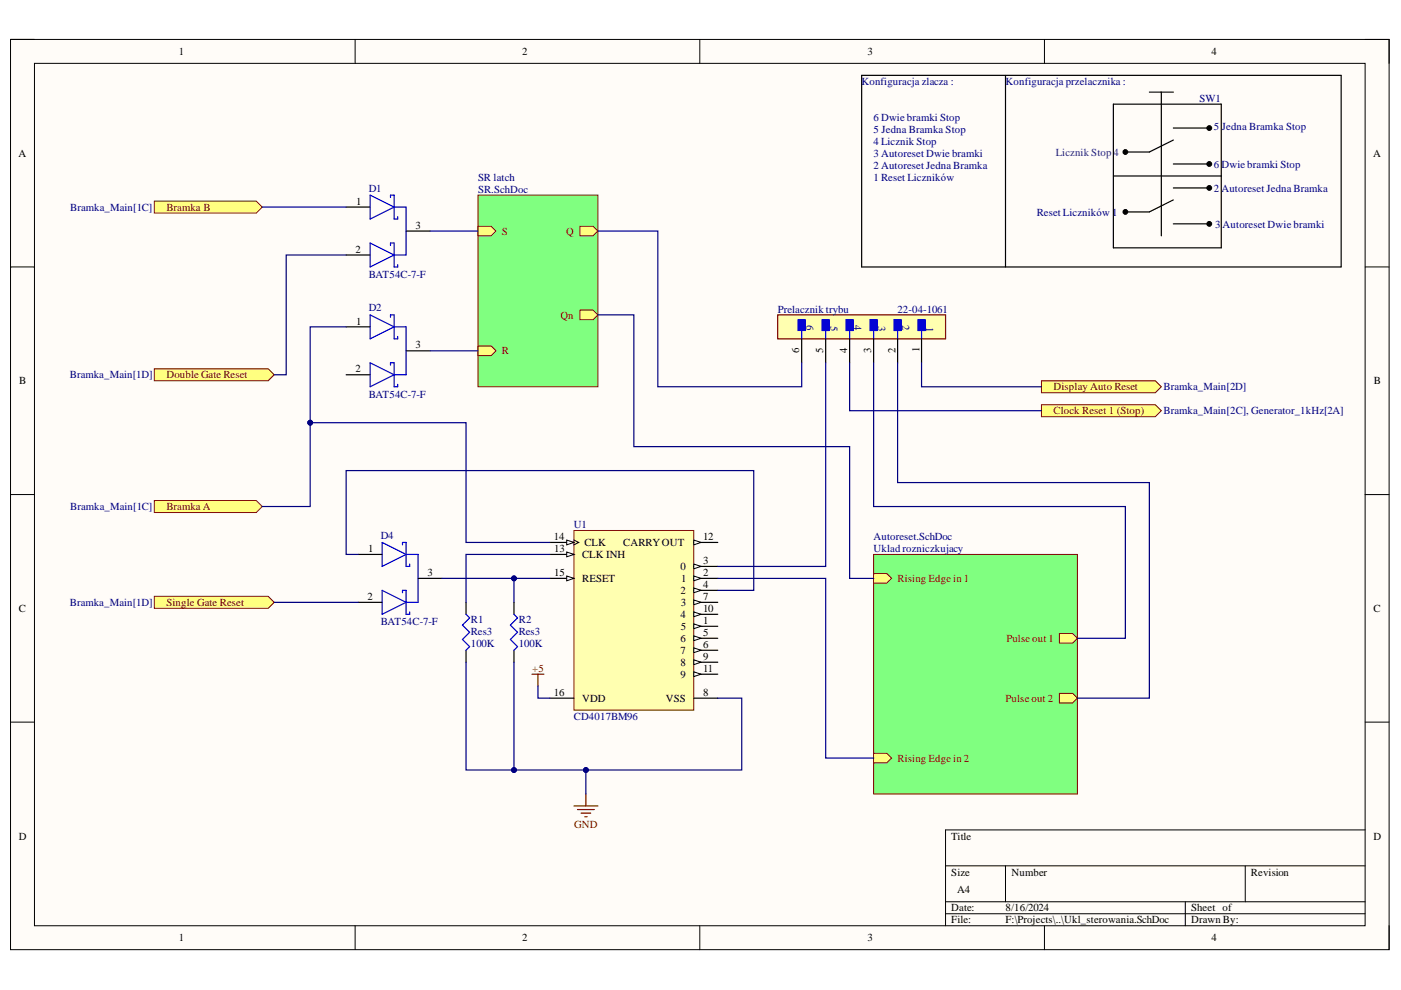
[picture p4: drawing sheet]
<svg xmlns="http://www.w3.org/2000/svg" width="297mm" height="210mm" viewBox="0 0 297 210" stroke-linecap="round" stroke-linejoin="round" font-family="sans-serif">
<defs><g id="words">
<g font-size="2.3">
<text x="37.9" y="11.7">1</text>
<text x="110.7" y="11.7">2</text>
<text x="183.9" y="11.7">3</text>
<text x="256.8" y="11.7">4</text>
<text x="3.9" y="33.3">A</text>
<text x="291.1" y="33.3">A</text>
<text x="75.5" y="43.5">1</text>
<text x="75.4" y="53.6">2</text>
<text x="88.1" y="48.5">3</text>
<text x="75.5" y="68.8">1</text>
<text x="88.1" y="73.9">3</text>
<text x="169.5" y="74.9" transform="rotate(-90 169.5 74.9)">6</text>
<text x="174.5" y="74.9" transform="rotate(-90 174.5 74.9)">5</text>
<text x="179.6" y="74.9" transform="rotate(-90 179.6 74.9)">4</text>
<text x="184.7" y="74.8" transform="rotate(-90 184.7 74.8)">3</text>
<text x="189.8" y="74.9" transform="rotate(-90 189.8 74.9)">2</text>
<text x="194.9" y="74.7" transform="rotate(-90 194.9 74.7)">1</text>
<text x="4.1" y="81.5">B</text>
<text x="75.4" y="79">2</text>
<text x="291.3" y="81.5">B</text>
<text x="78.1" y="117.1">1</text>
<text x="117.4" y="114.5">14</text>
<text x="117.5" y="117.1">13</text>
<text x="123.4" y="118.3">CLK INH</text>
<text x="123.9" y="115.8">CLK</text>
<text x="132.1" y="115.8">CARRYOUT</text>
<text x="149.1" y="119.6">3</text>
<text x="149.1" y="114.5">12</text>
<text x="90.6" y="122.1">3</text>
<text x="117.5" y="122.1">15</text>
<text x="123.4" y="123.4">RESET</text>
<text x="144.2" y="120.9">0</text>
<text x="144.2" y="126">2</text>
<text x="144.4" y="123.4">1</text>
<text x="149.1" y="122.1">2</text>
<text x="149.1" y="124.7">4</text>
<text x="4" y="129.8">C</text>
<text x="77.9" y="127.2">2</text>
<text x="144.2" y="131">4</text>
<text x="144.3" y="128.5">3</text>
<text x="149.1" y="127.2">7</text>
<text x="149.1" y="129.8">10</text>
<text x="291.2" y="129.8">C</text>
<text x="144.2" y="136.1">6</text>
<text x="144.3" y="133.6">5</text>
<text x="149.1" y="132.3">1</text>
<text x="149.1" y="134.8">5</text>
<text x="149.1" y="137.4">6</text>
<text x="144.2" y="138.6">7</text>
<text x="144.2" y="141.2">8</text>
<text x="144.2" y="143.7">9</text>
<text x="149.1" y="139.9">9</text>
<text x="149.1" y="142.4">11</text>
<text x="117.4" y="147.5">16</text>
<text x="123.4" y="148.9">VDD</text>
<text x="141.2" y="148.9">VSS</text>
<text x="149.1" y="147.5">8</text>
<text x="4" y="178">D</text>
<text x="201.7" y="178">Title</text>
<text x="291.2" y="178">D</text>
<text x="201.7" y="185.6">Size</text>
<text x="214.5" y="185.6">Number</text>
<text x="265.2" y="185.6">Revision</text>
<text x="203" y="189.4">A4</text>
<text x="201.7" y="193.2">Date:</text>
<text x="201.7" y="195.8">File:</text>
<text x="213.2" y="193.2">8/16/2024</text>
<text x="213.2" y="195.8">F:\Projects\..\Ukl_sterowania.SchDoc</text>
<text x="252.5" y="193.2">Sheet of</text>
<text x="252.5" y="195.8">Drawn By:</text>
<text x="37.9" y="199.6">1</text>
<text x="110.7" y="199.6">2</text>
<text x="183.9" y="199.6">3</text>
<text x="256.8" y="199.6">4</text>
</g>
<g font-size="2.3" fill="#000080">
<text x="182.7" y="18">Konfiguracja zlacza :</text>
<text x="213.2" y="18">Konfiguracja przelacznika :</text>
<text x="254.3" y="21.6">SW1</text>
<text x="185.2" y="25.6">6 Dwie bramki Stop</text>
<text x="185.2" y="28.2">5 Jedna Bramka Stop</text>
<text x="257.4" y="27.6">5</text>
<text x="259" y="27.6">Jedna Bramka Stop</text>
<text x="185.2" y="30.8">4 Licznik Stop</text>
<text x="185.2" y="33.3">3 Autoreset Dwie bramki</text>
<text x="185.2" y="35.8">2 Autoreset Jedna Bramka</text>
<text x="257.4" y="35.6">6</text>
<text x="259" y="35.6">Dwie bramki Stop</text>
<text x="78.2" y="40.7">D1</text>
<text x="101.4" y="38.4">SR latch</text>
<text x="101.4" y="40.9">SR.SchDoc</text>
<text x="185.2" y="38.4">1 Reset Liczników</text>
<text x="257.4" y="40.7">2</text>
<text x="259" y="40.7">Autoreset Jedna Bramka</text>
<text x="14.9" y="44.7">Bramka_Main[1C]</text>
<text x="219.8" y="45.7">Reset Liczników 1</text>
<text x="257.6" y="48.3">3</text>
<text x="259.2" y="48.3">Autoreset Dwie bramki</text>
<text x="78.2" y="58.9">BAT54C-7-F</text>
<text x="78.2" y="66">D2</text>
<text x="164.9" y="66.3">Prelacznik trybu</text>
<text x="171" y="69" transform="rotate(90 171 69)">6</text>
<text x="176.1" y="69.1" transform="rotate(90 176.1 69.1)">5</text>
<text x="181.1" y="69" transform="rotate(90 181.1 69)">4</text>
<text x="186.2" y="69.1" transform="rotate(90 186.2 69.1)">3</text>
<text x="190.3" y="66.3">22-04-1061</text>
<text x="191.3" y="69" transform="rotate(90 191.3 69)">2</text>
<text x="196.4" y="69.2" transform="rotate(90 196.4 69.2)">1</text>
<text x="14.8" y="80.2">Bramka_Main[1D]</text>
<text x="246.7" y="82.8">Bramka_Main[2D]</text>
<text x="78.2" y="84.3">BAT54C-7-F</text>
<text x="246.7" y="87.8">Bramka_Main[2C], Generator_1kHz[2A]</text>
<text x="14.9" y="108.2">Bramka_Main[1C]</text>
<text x="121.7" y="112">U1</text>
<text x="80.7" y="114.3">D4</text>
<text x="185.2" y="117.1">Uklad rozniczkujacy</text>
<text x="185.2" y="114.5">Autoreset.SchDoc</text>
<text x="14.8" y="128.5">Bramka_Main[1D]</text>
<text x="80.7" y="132.5">BAT54C-7-F</text>
<text x="99.8" y="137.1">100K</text>
<text x="99.8" y="132">R1</text>
<text x="99.8" y="134.6">Res3</text>
<text x="110" y="137.1">100K</text>
<text x="110" y="132">R2</text>
<text x="110" y="134.6">Res3</text>
<text x="121.7" y="152.7">CD4017BM96</text>
</g>
<g font-size="2.3" fill="#351c75">
<text x="223.9" y="33.1">Licznik Stop</text>
<text x="236.1" y="33.1">4</text>
</g>
<g font-size="2.3" fill="#800000">
<text x="35.3" y="44.7">Bramka B</text>
<text x="106.4" y="49.8">S</text>
<text x="120" y="49.8">Q</text>
<text x="118.9" y="67.5">Qn</text>
<text x="106.4" y="75.2">R</text>
<text x="35.3" y="80.2">Double Gate Reset</text>
<text x="223.3" y="82.8">Display Auto Reset</text>
<text x="223.3" y="87.8">Clock Reset 1 (Stop)</text>
<text x="35.3" y="108.2">Bramka A</text>
<text x="190.3" y="123.4">Rising Edge in 1</text>
<text x="35.3" y="128.5">Single Gate Reset</text>
<text x="213.4" y="136.1">Pulse out 1</text>
<text x="112.9" y="142.4">+5</text>
<text x="213.2" y="148.9">Pulse out 2</text>
<text x="190.3" y="161.5">Rising Edge in 2</text>
<text x="121.7" y="175.5">GND</text>
</g>
</g></defs>
<path d="M2.2 8.4h292.3v193h-292.3z" fill-rule="evenodd" fill="#fffcf8"/>
<path d="M2.2 8.4h292.3v193h-292.3z" fill="none" stroke="#000" stroke-width=".21"/>
<path d="M7.3 13.4h282.1v182.9h-282.1z" fill-rule="evenodd" fill="#fffcf8"/>
<g fill="none" stroke="#000" stroke-width=".21">
<path d="M2.2 8.4h5.1M7.3 13.4h282.1v182.9h-282.1zM75.3 8.4v5M148.4 8.4v5M221.4 8.4v5M289.4 8.4h5.1v5M2.2 56.6h5.1M289.4 56.6h5.1M2.2 104.9h5.1M289.4 104.9h5.1M2.2 153.1h5.1M289.4 153.1h5.1"/>
<path d="M289.4 176h-88.9v20.3M75.3 196.3v5.1M148.4 196.3v5.1M200.5 183.6h88.9M200.5 191.2h88.9M200.5 193.7h88.9M213.2 183.6v7.6M221.4 196.3v5.1M251.3 191.2v5.1M264 183.6v7.6M294.5 196.3v5.1"/>
</g>
<path d="M32.7 106.1h21.6l1.3 1.3-1.3 1.3h-21.6z" fill-rule="evenodd" fill="#ffff80"/>
<path d="M32.7 106.1h21.6l1.3 1.3-1.3 1.3h-21.6z" fill="none" stroke="#800000" stroke-width=".21"/>
<path d="M32.7 42.6h21.6l1.3 1.3-1.3 1.3h-21.6z" fill-rule="evenodd" fill="#ffff80"/>
<path d="M32.7 42.6h21.6l1.3 1.3-1.3 1.3h-21.6z" fill="none" stroke="#800000" stroke-width=".21"/>
<path d="M121.7 112.5h25.4v38.1h-25.4z" fill-rule="evenodd" fill="#ffffb0"/>
<path d="M121.7 112.5h25.4v38.1h-25.4z" fill="none" stroke="#800000" stroke-width=".21"/>
<path d="M147.1 132.8h5.1" fill="none" stroke="#000" stroke-width=".25"/>
<path d="M147.1 132.3l1.5 .5-1.5 .5z" fill="#f8fcff"/>
<path d="M147.1 132.3l1.5 .5-1.5 .5z" fill="none" stroke="#000" stroke-width=".21"/>
<path d="M147.1 122.6h5.1" fill="none" stroke="#000" stroke-width=".25"/>
<path d="M147.1 122.1l1.5 .5-1.5 .5z" fill="#f8fcff"/>
<path d="M147.1 122.1l1.5 .5-1.5 .5z" fill="none" stroke="#000" stroke-width=".21"/>
<path d="M147.1 120.1h5.1" fill="none" stroke="#000" stroke-width=".25"/>
<path d="M147.1 119.6l1.5 .5-1.5 .5z" fill="#f8fcff"/>
<path d="M147.1 119.6l1.5 .5-1.5 .5z" fill="none" stroke="#000" stroke-width=".21"/>
<path d="M147.1 125.2h5.1" fill="none" stroke="#000" stroke-width=".25"/>
<path d="M147.1 124.7l1.5 .5-1.5 .5z" fill="#f8fcff"/>
<path d="M147.1 124.7l1.5 .5-1.5 .5z" fill="none" stroke="#000" stroke-width=".21"/>
<path d="M147.1 135.3h5.1" fill="none" stroke="#000" stroke-width=".25"/>
<path d="M147.1 134.8l1.5 .5-1.5 .5z" fill="#f8fcff"/>
<path d="M147.1 134.8l1.5 .5-1.5 .5z" fill="none" stroke="#000" stroke-width=".21"/>
<path d="M147.1 137.9h5.1" fill="none" stroke="#000" stroke-width=".25"/>
<path d="M147.1 137.4l1.5 .5-1.5 .5z" fill="#f8fcff"/>
<path d="M147.1 137.4l1.5 .5-1.5 .5z" fill="none" stroke="#000" stroke-width=".21"/>
<path d="M147.1 127.7h5.1" fill="none" stroke="#000" stroke-width=".25"/>
<path d="M147.1 127.2l1.5 .5-1.5 .5z" fill="#f8fcff"/>
<path d="M147.1 127.2l1.5 .5-1.5 .5z" fill="none" stroke="#000" stroke-width=".21"/>
<path d="M147.1 148h5.1M147.1 140.4h5.1" fill="none" stroke="#000" stroke-width=".25"/>
<path d="M147.1 139.9l1.5 .5-1.5 .5z" fill="#f8fcff"/>
<path d="M147.1 139.9l1.5 .5-1.5 .5z" fill="none" stroke="#000" stroke-width=".21"/>
<path d="M147.1 130.2h5.1" fill="none" stroke="#000" stroke-width=".25"/>
<path d="M147.1 129.7l1.5 .5-1.5 .6z" fill="#f8fcff"/>
<path d="M147.1 129.7l1.5 .5-1.5 .6z" fill="none" stroke="#000" stroke-width=".21"/>
<path d="M147.1 142.9h5.1" fill="none" stroke="#000" stroke-width=".25"/>
<path d="M147.1 142.4l1.5 .5-1.5 .6z" fill="#f8fcff"/>
<path d="M147.1 142.4l1.5 .5-1.5 .6z" fill="none" stroke="#000" stroke-width=".21"/>
<path d="M147.1 115h5.1" fill="none" stroke="#000" stroke-width=".25"/>
<path d="M147.1 114.5l1.5 .5-1.5 .5z" fill="#f8fcff"/>
<path d="M147.1 114.5l1.5 .5-1.5 .5z" fill="none" stroke="#000" stroke-width=".21"/>
<path d="M116.6 117.6h5.1" fill="none" stroke="#000" stroke-width=".25"/>
<path d="M120.2 117l1.5 .6-1.5 .5z" fill="#f8fcff"/>
<path d="M120.2 117l1.5 .6-1.5 .5z" fill="none" stroke="#000" stroke-width=".21"/>
<path d="M116.6 115h5.1" fill="none" stroke="#000" stroke-width=".25"/>
<path d="M120.2 114.5l1.5 .5-1.5 .5z" fill="#f8fcff"/>
<path d="M120.2 114.5l1.5 .5-1.5 .5zM121.7 114.5l1 .5-1 .5" fill="none" stroke="#000" stroke-width=".21"/>
<path d="M116.6 122.6h5.1" fill="none" stroke="#000" stroke-width=".25"/>
<path d="M120.2 122.1l1.5 .5-1.5 .5z" fill="#f8fcff"/>
<path d="M120.2 122.1l1.5 .5-1.5 .5z" fill="none" stroke="#000" stroke-width=".21"/>
<path d="M75.9 117.6h5.1M75.9 127.7h5.1M88.6 122.6h5.1M98.8 127.7v2.5M98.8 137.9v2.5M109 127.7v2.5M109 137.9v2.5M116.6 148h5.1" fill="none" stroke="#000" stroke-width=".25"/>
<path d="M81 115l5.1 2.6-5.1 2.5zM85.3 115.5v-.5h.8v5.1h.8v-.5M86.1 117.6h2.5v10.1h-2.5M81 125.2l5.1 2.5-5.1 2.5zM85.3 125.7v-.5h.8v5h.8v-.5M98.8 130.2l.8 .8-1.6 1.5 1.6 1.6-1.6 1.5 1.6 1.5-.8 .8M109 130.2l.7 .8-1.5 1.5 1.5 1.6-1.5 1.5 1.5 1.5-.7 .8" fill="none" stroke="#00f" stroke-width=".25"/>
<path d="M112.8 142.9h2.5M114.1 142.9v2.6" fill="none" stroke="#800000" stroke-width=".25"/>
<path d="M220.8 85.8h24.2l1.2 1.3-1.2 1.2h-24.2z" fill-rule="evenodd" fill="#ffff80"/>
<path d="M220.8 85.8h24.2l1.2 1.3-1.2 1.2h-24.2z" fill="none" stroke="#800000" stroke-width=".21"/>
<path d="M32.7 126.4h24.2l1.2 1.3-1.2 1.3h-24.2z" fill-rule="evenodd" fill="#ffff80"/>
<path d="M32.7 126.4h24.2l1.2 1.3-1.2 1.3h-24.2z" fill="none" stroke="#800000" stroke-width=".21"/>
<path d="M220.8 80.7h24.2l1.2 1.3-1.2 1.3h-24.2z" fill-rule="evenodd" fill="#ffff80"/>
<path d="M220.8 80.7h24.2l1.2 1.3-1.2 1.3h-24.2z" fill="none" stroke="#800000" stroke-width=".21"/>
<path d="M78.5 66.8l5.1 2.5-5.1 2.5zM78.5 76.9l5.1 2.6-5.1 2.5zM82.8 67.3v-.5h.8v5h.7v-.5M82.8 77.4v-.5h.8v5.1h.7v-.5M83.6 69.3h2.5v10.2h-2.5" fill="none" stroke="#00f" stroke-width=".25"/>
<path d="M73.4 69.3h5.1M73.4 79.5h5.1M86.1 74.4h5.1" fill="none" stroke="#000" stroke-width=".25"/>
<path d="M32.7 78.2h24.2l1.2 1.3-1.2 1.2h-24.2z" fill-rule="evenodd" fill="#ffff80"/>
<path d="M32.7 78.2h24.2l1.2 1.3-1.2 1.2h-24.2z" fill="none" stroke="#800000" stroke-width=".21"/>
<path d="M101.3 41.4h25.5v40.6h-25.5z" fill-rule="evenodd" fill="#80ff80"/>
<path d="M101.3 41.4h25.5v40.6h-25.5z" fill="none" stroke="#800000" stroke-width=".21"/>
<path d="M101.3 48h2.8l1.1 1-1.1 1h-2.8z" fill-rule="evenodd" fill="#ffff80"/>
<path d="M101.3 48h2.8l1.1 1-1.1 1h-2.8z" fill="none" stroke="#800000" stroke-width=".21"/>
<path d="M101.3 73.4h2.8l1.1 1-1.1 1h-2.8z" fill-rule="evenodd" fill="#ffff80"/>
<path d="M101.3 73.4h2.8l1.1 1-1.1 1h-2.8z" fill="none" stroke="#800000" stroke-width=".21"/>
<path d="M123 48h2.7l1.1 1-1.1 1h-2.7z" fill-rule="evenodd" fill="#ffff80"/>
<path d="M123 48h2.7l1.1 1-1.1 1h-2.7z" fill="none" stroke="#800000" stroke-width=".21"/>
<path d="M123 65.7h2.7l1.1 1.1-1.1 1h-2.7z" fill-rule="evenodd" fill="#ffff80"/>
<path d="M123 65.7h2.7l1.1 1.1-1.1 1h-2.7z" fill="none" stroke="#800000" stroke-width=".21"/>
<path d="M78.5 41.4l5.1 2.5-5.1 2.5zM78.5 51.5l5.1 2.6-5.1 2.5zM82.8 41.9v-.5h.8v5h.7v-.5M82.8 52v-.5h.8v5.1h.7v-.5M83.6 43.9h2.5v10.2h-2.5" fill="none" stroke="#00f" stroke-width=".25"/>
<path d="M73.4 43.9h5.1M73.4 54.1h5.1M86.1 49h5.1" fill="none" stroke="#000" stroke-width=".25"/>
<path d="M164.9 66.8h35.6v5h-35.6z" fill-rule="evenodd" fill="#ffffb0"/>
<path d="M164.9 66.8h35.6v5h-35.6z" fill="none" stroke="#800000" stroke-width=".25"/>
<path d="M194.6 67.8h1.6v2.3h-1.6z" fill-rule="evenodd" fill="#00f"/>
<path d="M194.6 67.8h1.6v2.3h-1.6zM195.4 70.1v1.7" fill="none" stroke="#00f" stroke-width=".25"/>
<path d="M189.5 67.8h1.6v2.3h-1.6z" fill-rule="evenodd" fill="#00f"/>
<path d="M189.5 67.8h1.6v2.3h-1.6zM190.3 70.1v1.7" fill="none" stroke="#00f" stroke-width=".25"/>
<path d="M184.5 67.8h1.5v2.3h-1.5z" fill-rule="evenodd" fill="#00f"/>
<path d="M184.5 67.8h1.5v2.3h-1.5zM185.2 70.1v1.7" fill="none" stroke="#00f" stroke-width=".25"/>
<path d="M179.4 67.8h1.5v2.3h-1.5z" fill-rule="evenodd" fill="#00f"/>
<path d="M179.4 67.8h1.5v2.3h-1.5zM180.1 70.1v1.7" fill="none" stroke="#00f" stroke-width=".25"/>
<path d="M174.3 67.8h1.5v2.3h-1.5z" fill-rule="evenodd" fill="#00f"/>
<path d="M174.3 67.8h1.5v2.3h-1.5zM175.1 70.1v1.7" fill="none" stroke="#00f" stroke-width=".25"/>
<path d="M169.2 67.8h1.5v2.3h-1.5z" fill-rule="evenodd" fill="#00f"/>
<path d="M169.2 67.8h1.5v2.3h-1.5zM170 70.1v1.7" fill="none" stroke="#00f" stroke-width=".25"/>
<g fill="none" stroke="#000" stroke-width=".25">
<path d="M182.7 16h101.6v40.6h-101.6zM213.2 16v40.6M243.7 19.5h5.1M246.2 19.5v30.5M236.1 22.1h22.8v30.4h-22.8zM236.1 37.3h22.8M248.8 29.7l-5.1 2.5h-5.1M248.8 27.1h7.6M248.8 34.8h7.6M248.8 39.8h7.6M248.8 42.4l-5.1 2.5h-5.1M248.8 47.5h7.6"/>
<path d="M170 71.8v5.1M175.1 71.8v5.1M180.1 71.8v5.1M185.2 71.8v5.1M190.3 71.8v5.1M195.4 71.8v5.1"/>
</g>
<path d="M121.7 170.9h5.1M122.4 171.6h3.6M123.2 172.4h2M124 173.2h.5M124.2 168.3v2.6" fill="none" stroke="#800000" stroke-width=".25"/>
<g fill="#000">
<circle cx="238.6" cy="32.2" r=".51"/>
<circle cx="256.4" cy="27.1" r=".51"/>
<circle cx="256.4" cy="39.8" r=".51"/>
<circle cx="256.4" cy="34.8" r=".51"/>
<circle cx="238.6" cy="44.9" r=".51"/>
<circle cx="256.4" cy="47.5" r=".51"/>
</g>
<g fill="none" stroke="#000" stroke-width=".21">
<circle cx="238.6" cy="32.2" r=".51"/>
<circle cx="256.4" cy="27.1" r=".51"/>
<circle cx="256.4" cy="39.8" r=".51"/>
<circle cx="256.4" cy="34.8" r=".51"/>
<circle cx="238.6" cy="44.9" r=".51"/>
<circle cx="256.4" cy="47.5" r=".51"/>
</g>
<path d="M185.2 117.6h43.2v50.7h-43.2z" fill-rule="evenodd" fill="#80ff80"/>
<path d="M185.2 117.6h43.2v50.7h-43.2z" fill="none" stroke="#800000" stroke-width=".21"/>
<path d="M185.2 121.6h2.8l1 1-1 1h-2.8z" fill-rule="evenodd" fill="#ffff80"/>
<path d="M185.2 121.6h2.8l1 1-1 1h-2.8z" fill="none" stroke="#800000" stroke-width=".21"/>
<path d="M185.2 159.7h2.8l1 1-1 1h-2.8z" fill-rule="evenodd" fill="#ffff80"/>
<path d="M185.2 159.7h2.8l1 1-1 1h-2.8z" fill="none" stroke="#800000" stroke-width=".21"/>
<path d="M224.6 134.3h2.8l1 1-1 1h-2.8z" fill-rule="evenodd" fill="#ffff80"/>
<path d="M224.6 134.3h2.8l1 1-1 1h-2.8z" fill="none" stroke="#800000" stroke-width=".21"/>
<path d="M224.6 147h2.8l1 1-1 1h-2.8z" fill-rule="evenodd" fill="#ffff80"/>
<path d="M224.6 147h2.8l1 1-1 1h-2.8z" fill="none" stroke="#800000" stroke-width=".21"/>
<path d="M91.2 49h10.1M73.4 69.3h-7.6v20.3M91.2 74.4h10.1M116.6 117.6h-17.8v10.1M58.1 127.7h17.8M114.1 145.5v2.5h2.5" fill="none" stroke="#000080" stroke-width=".25"/>
<circle cx="65.8" cy="89.6" r=".51" fill="#000080"/>
<circle cx="65.8" cy="89.6" r=".51" fill="none" stroke="#000080" stroke-width=".21"/>
<path d="M55.6 43.9h17.8M55.6 107.4h10.2v-17.8h33v25.4h17.8" fill="none" stroke="#000080" stroke-width=".25"/>
<circle cx="65.8" cy="89.6" r=".51" fill="#000080"/>
<circle cx="65.8" cy="89.6" r=".51" fill="none" stroke="#000080" stroke-width=".21"/>
<path d="M109 140.4v22.9" fill="none" stroke="#000080" stroke-width=".25"/>
<circle cx="109" cy="163.3" r=".51" fill="#000080"/>
<circle cx="109" cy="163.3" r=".51" fill="none" stroke="#000080" stroke-width=".21"/>
<path d="M109 122.6v5.1" fill="none" stroke="#000080" stroke-width=".25"/>
<circle cx="109" cy="122.6" r=".51" fill="#000080"/>
<circle cx="109" cy="122.6" r=".51" fill="none" stroke="#000080" stroke-width=".21"/>
<path d="M75.9 117.6h-2.5v-17.8h86.4v25.4h-7.6M124.2 163.3v5" fill="none" stroke="#000080" stroke-width=".25"/>
<circle cx="124.2" cy="163.3" r=".51" fill="#000080"/>
<circle cx="124.2" cy="163.3" r=".51" fill="none" stroke="#000080" stroke-width=".21"/>
<path d="M126.8 49h12.7v33h30.5v-5.1M126.8 66.8h7.6v27.9h45.7v27.9h5.1M175.1 76.9v43.2h-22.9M180.1 76.9v10.2h40.7M185.2 76.9v30.5h53.4v27.9h-10.2M190.3 76.9v25.4h53.4v45.7h-15.3M195.4 76.9v5.1h25.4M93.7 122.6h22.9M152.2 122.6h22.9v38.1h10.1" fill="none" stroke="#000080" stroke-width=".25"/>
<circle cx="109" cy="122.6" r=".51" fill="#000080"/>
<circle cx="109" cy="122.6" r=".51" fill="none" stroke="#000080" stroke-width=".21"/>
<path d="M98.8 140.4v22.9h58.5v-15.3h-5.1" fill="none" stroke="#000080" stroke-width=".25"/>
<circle cx="109" cy="163.3" r=".51" fill="#000080"/>
<circle cx="109" cy="163.3" r=".51" fill="none" stroke="#000080" stroke-width=".21"/>
<circle cx="124.2" cy="163.3" r=".51" fill="#000080"/>
<circle cx="124.2" cy="163.3" r=".51" fill="none" stroke="#000080" stroke-width=".21"/>
<path d="M73.4 54.1h-12.7v25.4h-2.6" fill="none" stroke="#000080" stroke-width=".25"/>
<use href="#words"/>
</svg>
